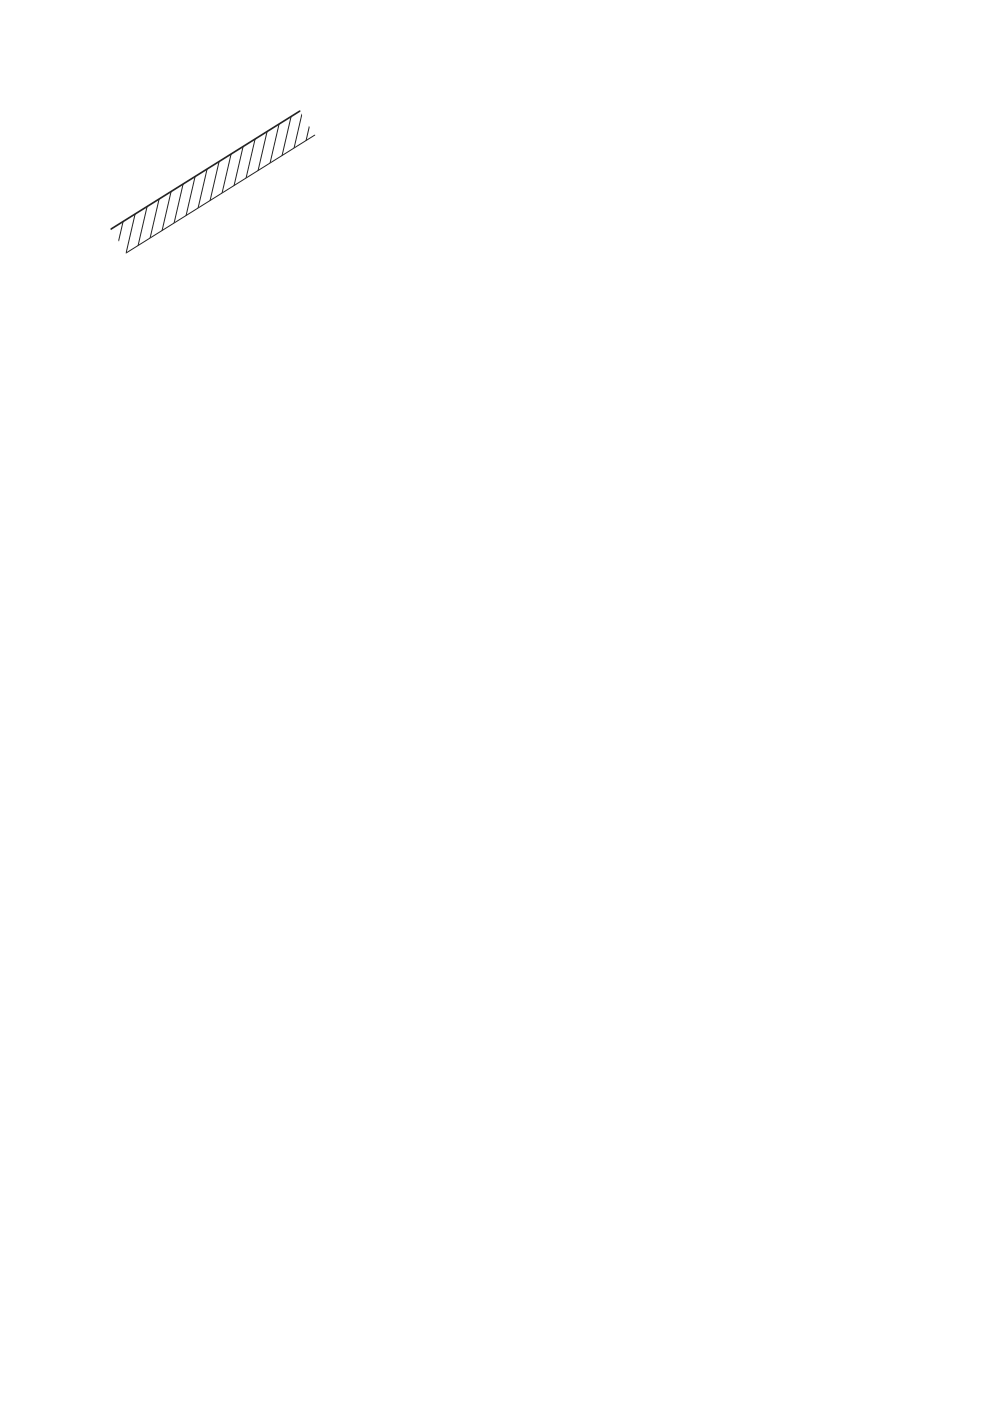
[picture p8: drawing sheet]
<svg xmlns="http://www.w3.org/2000/svg" width="210mm" height="297mm" viewBox="0 0 210 297" stroke-linecap="round" stroke-linejoin="round" font-family="sans-serif">
<g fill="none" stroke="#1e242c" stroke-width=".21">
<path d="M38.8 39l-1.9 8.3M41.4 37.4l-1.9 8.3M43.9 35.8l-1.9 8.3M46.5 34.2l-2 8.3M49 32.7l-1.9 8.2M51.5 31.1l-1.9 8.2M54.1 29.5l-1.9 8.2M56.6 27.9l-1.9 8.3M59.2 26.3l-1.9 8.3M61.7 24.7l-1.9 8.3M64.2 23.5l-1.8 7.9M66.3 23.5l-1.4 6.3"/>
<path d="M66.7 28.6l-40 25 1.9-8.2M23.6 48.6l-.1 .2M26.1 47l-1.6 6.7M31.2 43.8l-1.9 8.3M33.7 42.2l-1.9 8.3M36.3 40.6l-1.9 8.3"/>
</g>
<path d="M63.6 23.6l-40 25" fill="none" stroke="#1e242c" stroke-width=".35"/>
</svg>
